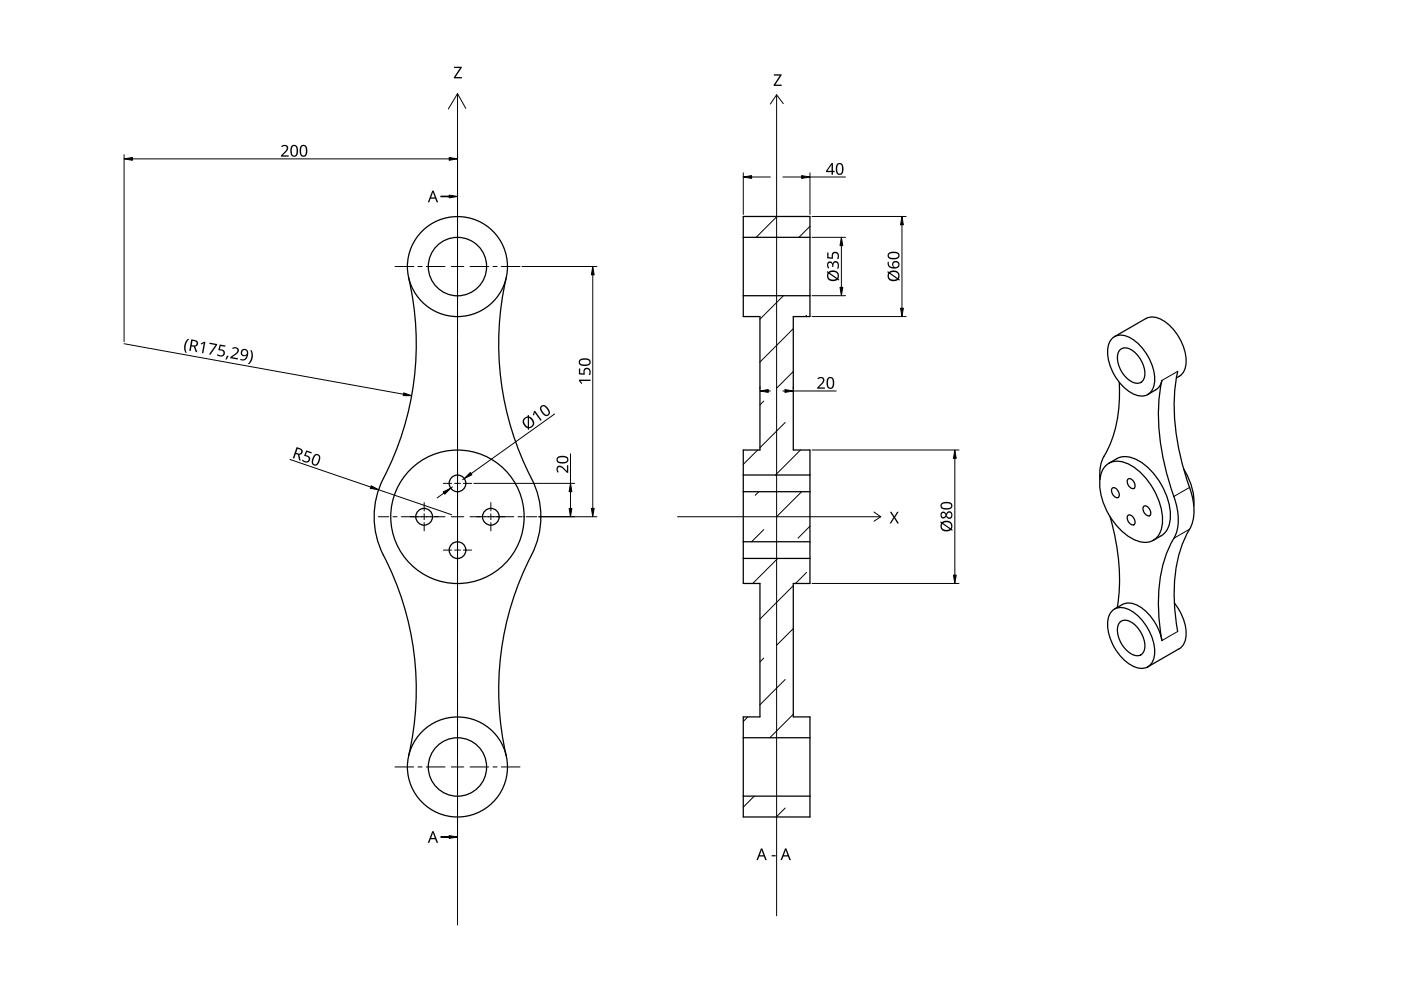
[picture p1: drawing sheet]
<svg xmlns="http://www.w3.org/2000/svg" width="420mm" height="297mm" viewBox="0 0 420 297" stroke-linecap="round" stroke-linejoin="round" font-family="sans-serif">
<g fill="none" stroke="#000" stroke-width=".38">
<path d="M222.9 64.9h20v30h-5v40h5v40h-5v40h5v30h-20v-30h5v-40h-5v-40h5v-40h-5zM222.9 71.1h20M122.6 83.3a87.8 87.8 0 0 1-8.3 61.6 25.8 25.8 0 0 0 1.8 23.8 87.2 87.2 0 0 1 6.5 57.8M151.8 83.3a88.4 88.4 0 0 0 8.3 61.6 25.5 25.5 0 0 1-1.9 23.8 87.8 87.8 0 0 0-6.4 57.8M222.9 88.6h20M343.7 95.5a6.1 6.1 0 0 1 6.8 1.8 14.6 14.6 0 0 1 5 12.9 4.1 4.1 0 0 1-1.8 2.6M343.7 95.5l-9.5 5.4M333.6 101.4a5.1 5.1 0 0 1 6.5 .6 15.5 15.5 0 0 1 6.1 12.7 4 4 0 0 1-6.1 3.5 14.7 14.7 0 0 1-7.7-14.7l.7-1.5zM335.7 114.6a39.4 39.4 0 0 1-5.2 23.4l-.7 3 .1 2.7M335.8 104.9a3.1 3.1 0 0 1 4.5 .7 7.9 7.9 0 0 1 2.7 8.1 2.55 2.55 0 0 1-4.1 .4 8.2 8.2 0 0 1-3.4-8.7zM344.2 118.2a7.3 7.3 0 0 0 3.6-2.5l.6-1.7a65 65 0 0 0 3.6 34.8 15.4 15.4 0 0 1-1.3 15.2 48 48 0 0 0-2.3 28 15.4 15.4 0 0 0-7.7-10.8 4.7 4.7 0 0 0-4.2 0l-2.3 1.4M353.2 111.3a64.9 64.9 0 0 0 3.5 34.8 15.3 15.3 0 0 1-1.3 15.1 47.9 47.9 0 0 0-2.2 28.1"/>
<path d="M353.7 112.8l-.9 .5M331.8 139.4a6.5 6.5 0 0 1 8 .4 21 21 0 0 1 8.8 16.7 5.5 5.5 0 0 1-5.6 6.1 15.4 15.4 0 0 1-10.5-8.4 15.4 15.4 0 0 1-1.9-13.2zM332.6 138.8a7.3 7.3 0 0 1 9.5-.3 20.3 20.3 0 0 1 8.8 17.8 6.8 6.8 0 0 1-5 5.6M222.9 147.4h20M222.9 142.4h20M332.9 154.8a61.9 61.9 0 0 1 2.2 27.3M333.7 146.2a1.93 1.93 0 0 1 1.6 2.9 1.93 1.93 0 0 1-1.6-2.9zM338.4 154.4a1.93 1.93 0 0 1 1.7 2.9 1.93 1.93 0 0 1-1.7-2.9zM338.4 143.5a1.91 1.91 0 0 1 1.7 2.9 1.93 1.93 0 0 1-1.7-2.9zM342.9 151.9a1.16 1.16 0 0 1 1.9 .7l.2 .5a.94 .94 0 0 1-.2 1.5 .94 .94 0 0 1-1.4-.6l-.5-.9zM355 140.5l.1 .2a19 19 0 0 1 2.9 11M222.9 167.4h20"/>
<path d="M222.9 162.4h20M333.6 183a5.1 5.1 0 0 1 6.5 .6 15.5 15.5 0 0 1 6.1 12.7 4 4 0 0 1-6.1 3.5 14.7 14.7 0 0 1-7.7-14.6l.7-1.6zM335.8 186.6a2.81 2.81 0 0 1 3.8 .1 8.7 8.7 0 0 1 3.6 8 2.52 2.52 0 0 1-4.3 1.1 8.2 8.2 0 0 1-3.4-8.7zM352.2 180.7a14.6 14.6 0 0 1 3.3 11.1 4.2 4.2 0 0 1-1.8 2.7M353.7 194.4l-9.5 5.5M242.9 238.6h-20M242.9 221.1h-20"/>
<circle cx="137.2" cy="79.9" r="8.7"/>
<circle cx="137.2" cy="79.9" r="15"/>
<circle cx="127.2" cy="154.9" r="2.51"/>
<circle cx="137.2" cy="154.9" r="20"/>
<circle cx="137.2" cy="144.9" r="2.5"/>
<circle cx="147.2" cy="154.9" r="2.5"/>
<circle cx="137.2" cy="164.9" r="2.5"/>
<circle cx="137.2" cy="229.9" r="8.7"/>
<circle cx="137.2" cy="229.9" r="15"/>
</g>
<path d="M353.2 111.3l-4.7 2.7M356.8 158.6l-4.7 2.7M356.8 146.1l-4.7 2.7M353.2 189.3l-4.7 2.7" fill="none" stroke="#000" stroke-width=".3"/>
<g fill="none" stroke="#000" stroke-width=".3">
<path d="M233 64.9l-6.2 6.2M242.9 67.8l-3.3 3.3M234.9 88.6l-7 7.1M237.9 98.5l-10 10M241.9 94.5l-.4 .4M237.9 111.4l-5 5M227.2 134.9l-4.3 4.3M229.1 120.2l-1.2 1.2M235.5 126.6l-7.6 7.6M240.1 134.9l-7.5 7.5M227.6 147.4l-1.1 1.1M229.1 158.7l-3.7 3.7"/>
<path d="M240.4 147.4l-7.5 7.5M242.9 157.7l-3.6 3.6M233.2 167.4l-7.5 7.5M237.9 175.6l-10 10M241.9 171.6l-3.3 3.3M229.1 197.3l-1.2 1.1M237.9 188.4l-5 5M224.3 214.9l-1.4 1.3M235.5 203.7l-7.6 7.5M237.9 214.1l-7 7M226.2 238.6l-3.3 3.3M235.5 242.2l-2.7 2.7"/>
</g>
<g fill="none" stroke="#000" stroke-width=".3">
<path d="M124.1 79.9h-5.6M126.6 79.9h-1.3M133.5 79.9h-5.7M135.3 79.9h3.8M137.2 61.1v5.7M137.2 68v1.3M137.2 70.5v5.6M137.2 78v3.8M141 79.9h5.6M147.8 79.9h1.3M150.3 79.9h5.7M137.2 83.6v5.7"/>
<path d="M137.2 90.5v1.3M137.2 93v5.6M137.2 131.1v3.2M137.2 135.5v1.3M137.2 138v13.1M116.6 154.9h-3.1M119.1 154.9h-1.3M127.2 156.6v2.5M127.2 150.6v2.5M127.2 154v1.8M133 144.9h2.5M133.5 154.9h-13.2"/>
<path d="M135.3 154.9h3.8M137.2 153v3.8M137.2 158.6v13.2M138.1 144.9h-1.8M141 154.9h13.1M141.5 144.9h-2.5M147.2 156.6v2.5M147.2 150.6v2.5M147.2 154v1.8M155.3 154.9h1.3M157.8 154.9h3.2M133 164.9h2.5"/>
<path d="M136.3 164.9h1.8M137.2 173v1.3M137.2 175.5v3.1M139 164.9h2.5M137.2 211.1v5.7M137.2 218v1.3M118.5 229.9h5.6M125.3 229.9h1.3M127.8 229.9h5.7M137.2 220.5v5.6M137.2 228v3.8M137.2 233.6v5.7"/>
<path d="M139.1 229.9h-3.8M146.6 229.9h-5.6M149.1 229.9h-1.3M156 229.9h-5.7M137.2 240.5v1.3M137.2 243v5.6"/>
</g>
<g fill="none" stroke="#000" stroke-width=".3">
<path d="M37.2 46.4v56M39.7 47.6h95M137.2 46.4v14.1M222.9 51.8v12.5M231 53.1h-5.6M240.4 53.1h-5.6M242.9 51.8v12.5M242.9 53.1h10.7M156.6 79.9h22.4M243.5 64.9h28.2M252.3 73.6v12.5M253.6 71.1h-10.1"/>
<path d="M270.5 67.4v25M177.8 82.4v70M243.5 94.9h28.2M243.5 88.6h10.1M37.2 103l83.8 15.2M227.9 115.9v.7M230.4 117.2h.6M234.8 117.2h.6M237.9 117.2h12.9M237.9 115.9v.7M87 137.7l24.2 8.3M166.3 124.1l-25 17.9"/>
<path d="M171.1 136v8.9M243.5 134.9h44.1M286.4 137.4v35M113.6 146.8l21.8 7.5M133.1 147.8l-2 1.4M135.7 146l-.5 .3M139.2 143.4l-.5 .4M161.6 154.9h17.4M171.1 147.4v5M172.3 144.9h-30.2M287.6 174.9h-44.1"/>
</g>
<g fill="#000" stroke="#000" stroke-width=".3">
<path d="M37.2 47.6l2.5-.4v.8zM134.7 47.2l2.5 .4-2.5 .4zM222.9 53.1l2.5-.5v.9zM240.4 52.6l2.5 .5-2.5 .4zM252.3 71.1l.4 2.5h-.8zM270.5 64.9l.4 2.5h-.8zM177.8 79.9l.4 2.5h-.8zM251.9 86.1h.8l-.4 2.5zM270.1 92.4h.8l-.4 2.5zM121.1 117.8l2.4 .8h-2.6zM227.9 117.2l2.5-.4v.8zM235.4 116.8l2.5 .4-2.5 .4z"/>
<path d="M286.4 134.9l.4 2.5h-.9zM111.3 145.6l2.3 1.2-2.5-.4zM132.9 147.5l2.3-1.2-1.8 1.8zM139.2 143.4l1.8-1.8 .5 .7zM171.1 144.9l.4 2.5h-.8zM170.7 152.4h.8l-.4 2.5zM177.4 152.4h.8l-.4 2.5zM285.9 172.4h.9l-.4 2.5z"/>
</g>
<g fill="#000">
<path d="M136.2 20h2.3v.3l-1.9 2.8h1.9v.4h-2.4v-.3l1.8-2.8h-1.7zM232.1 22.3h2.3v.3l-1.8 2.8h1.8v.4h-2.4v-.4l1.9-2.7h-1.8zM84.3 43.8a1.21 1.21 0 0 1 2 0 1.21 1.21 0 0 1-.6 1.8l-.9 1h1.8v.4h-2.3v-.4l1.2-1.3a.83 .83 0 0 0 .4-1.3 .83 .83 0 0 0-1.4 .1zM248.3 78.6l.4-.2h.5l.5 .7a.98 .98 0 0 1 1.3-.9 .98 .98 0 0 1 .6 1.4l-.2 .9h-.4l.2-.4a.81 .81 0 0 0 0-1.1 .81 .81 0 0 0-1-.2l-.3 1.2h-.3a.76 .76 0 0 0-.1-.9 .76 .76 0 0 0-1-.1l-.1 .6 .3 .7-.3 .2a1.65 1.65 0 0 1-.1-1.9zM248.1 75.7h.4v1.4l1 .1-.1-.6a1.13 1.13 0 0 1 1.4-1.1 1.13 1.13 0 0 1 .8 1.5l-.2 .7h-.4l.1-.2a.89 .89 0 0 0 .1-1.3 .89 .89 0 0 0-1.2-.1l-.3 1.5-1.6-.2zM56.2 101.7l.6-.1a3.6 3.6 0 0 0-.8 4.2l-.4-.1a3.5 3.5 0 0 1 .6-4zM60.2 103l1-.6 .4 .1-.6 3.4-.4-.1 .5-3-.7 .5zM62.9 102.7l2.3 .4-2.1 3.2-.4-.1 1.9-2.8-1.8-.3zM65.9 103.3l1.7 .3v.3l-1.4-.2-.3 1a1.19 1.19 0 0 1 1.5 1.4 1.19 1.19 0 0 1-2 .6l-.3-.2 .1-.4 .1 .1a.89 .89 0 0 0 1.2 .3 .89 .89 0 0 0 .4-1.2l-1.4-.5zM68.1 106.6l.4 .1-.6 1.1-.3-.1zM69.6 104.3a1.21 1.21 0 0 1 1.9 .3 1.21 1.21 0 0 1-.8 1.7l-1.1 .8 1.8 .3-.1 .4-2.3-.4 .1-.4 1.5-1a.83 .83 0 0 0 .6-1.2 .83 .83 0 0 0-1.4-.2zM75.1 104.9l.4 .1 .2 .5 .1 1.7-.7 1.6-.4 .4-.4-.1a3.6 3.6 0 0 0 .8-4.2z"/>
<path d="M173.6 110.5h.4v1.3l1 .1a1.17 1.17 0 0 1 1-1.7 1.17 1.17 0 0 1 1.1 1.6l-.1 .6h-.4v-.2a.89 .89 0 0 0 .1-1.2 .89 .89 0 0 0-1.2-.1l-.2 1.4-1.7-.1zM173.6 113.8h3.5v.4h-3l.5 .7-.3 .2-.7-1zM245.1 113.4a1.21 1.21 0 0 1 2-.1 1.21 1.21 0 0 1-.6 1.9l-.9 .9h1.8v.4h-2.3v-.3l1.2-1.3a.83 .83 0 0 0 .4-1.3 .83 .83 0 0 0-1.4 .1zM91.9 135l1.6 .6-.1 .3-1.3-.4-.4 .9a1.19 1.19 0 0 1 1.2 1.6 1.19 1.19 0 0 1-2 .4l-.3-.3 .1-.4 .2 .2a.89 .89 0 0 0 1.1 .4 .89 .89 0 0 0 .5-1.1l-1.3-.7zM160.1 123.3l.3-.2 2.1 2.8-.4 .2-1.7-2.4-.3 .8-.3-.1zM167.1 139.9a1.5 1.5 0 0 1 2.2 .6l.7 .7v-1.8h.4v2.3h-.3l-1.3-1.2a.83 .83 0 0 0-1.3-.4 .83 .83 0 0 0 .1 1.4l-.3 .2a1.47 1.47 0 0 1-.2-1.8zM266.9 153.4h.4l.9 1.4 .9-1.4h.4l-1.1 1.7 1.2 1.8h-.5l-.9-1.5-1 1.5h-.4l1.1-1.8zM231.4 256.3h1.2v.4h-1.2z"/>
<path d="M87.5 43.7a1.26 1.26 0 0 1 1.5 0 1.26 1.26 0 0 1 .4 1.5 1.27 1.27 0 0 1-.3 1.4 1.27 1.27 0 0 1-1.5 .2 2.74 2.74 0 0 1-.1-3.1zM87.8 44a2.16 2.16 0 0 0 .2 2.6 .95 .95 0 0 0 .9-1.4 1 1 0 0 0-.9-1.4z"/>
<path d="M90.3 43.7a1.26 1.26 0 0 1 1.5 0 1.26 1.26 0 0 1 .4 1.5 1.27 1.27 0 0 1-.3 1.4 1.27 1.27 0 0 1-1.5 .2 2.74 2.74 0 0 1-.1-3.1zM90.6 44a2.16 2.16 0 0 0 .2 2.6 .95 .95 0 0 0 .9-1.4 1 1 0 0 0-.9-1.4z"/>
<path d="M249.4 48.9h.4v2.3h.5v.4h-.5v.8h-.4v-.8h-1.7v-.4zM249.4 49.3l-1.3 1.9h1.3z"/>
<path d="M251.1 49.1a1.26 1.26 0 0 1 1.5 .1 1.26 1.26 0 0 1 .4 1.4 1.27 1.27 0 0 1-.3 1.5 1.27 1.27 0 0 1-1.5 .2 2.74 2.74 0 0 1-.1-3.2zM251.3 49.4a2.26 2.26 0 0 0 .3 2.6 .95 .95 0 0 0 .9-1.4 1 1 0 0 0-.9-1.4z"/>
<path d="M266.4 75.9a2.49 2.49 0 0 1 3.3 .3 1.3 1.3 0 0 1-.4 1.3 1.3 1.3 0 0 1-1.3 .2 1.26 1.26 0 0 1-1.5-.3 1.26 1.26 0 0 1-.1-1.4zM266.7 76.1a.75 .75 0 0 0 0 1 .75 .75 0 0 0 .9 .2h.4a.85 .85 0 0 0 1.1-.2 .85 .85 0 0 0 0-1.1l-1.5-.1z"/>
<path d="M248.1 81.3l.4 .2 1.3-.4a1.63 1.63 0 0 1 1.6 .7 1.63 1.63 0 0 1 0 1.8l.3 .2-.2 .3-.3-.3a1.8 1.8 0 0 1-2.4 .3 1.8 1.8 0 0 1-.6-2.3l-.3-.2zM248.8 81.8l2.2 1.5a1.34 1.34 0 0 0-.3-1.6 1.34 1.34 0 0 0-1.7 0zM248.6 82a1.28 1.28 0 0 0 .2 1.6 1.28 1.28 0 0 0 1.6 .2l.4-.2z"/>
<path d="M266.3 81.3l.3 .2a1.8 1.8 0 0 1 2.4-.2 1.8 1.8 0 0 1 .5 2.3l.4 .2-.2 .3-.4-.2a1.8 1.8 0 0 1-2.3 .2 1.8 1.8 0 0 1-.6-2.3l-.3-.2zM267 81.8l2.2 1.5a1.18 1.18 0 0 0 0-1.3 1.18 1.18 0 0 0-1.2-.5zM266.7 82a1.28 1.28 0 0 0 .3 1.6 1.28 1.28 0 0 0 1.5 .2l.4-.2z"/>
<path d="M266.2 78.5h.4a1.18 1.18 0 0 0 1.3 1.5 1.11 1.11 0 0 1 .2-1.6 1.11 1.11 0 0 1 1.6 .3 1.11 1.11 0 0 1-.5 1.6l-1 .2a1.63 1.63 0 0 1-2-2zM267.9 79.3a.76 .76 0 0 0 1.5 0 .76 .76 0 0 0-1.5 0z"/>
<path d="M57.4 101.7l.9 .2a1 1 0 0 1 1.1 .9 1 1 0 0 1-.9 1.1l.7 1.7-.5-.1-.6-1.6-.7-.1-.2 1.4-.5-.1zM57.7 102.2l-.2 1.2 .5 .1a.67 .67 0 0 0 .9-.5 .67 .67 0 0 0-.7-.7z"/>
<path d="M72.5 104.9a1.21 1.21 0 0 1 1.5-.1 1.21 1.21 0 0 1 .4 1.5 1.64 1.64 0 0 1-2.4 1.6l.1-.4 .8 .2 .5-.2 .5-1a1.08 1.08 0 0 1-1.5-.1 1.08 1.08 0 0 1 .1-1.5zM72.6 105.7a.76 .76 0 0 0 1.5 0 .76 .76 0 0 0-1.5 0z"/>
<path d="M173.8 107.8l.6-.3 .9-.1a1.27 1.27 0 0 1 1.5 .3 1.27 1.27 0 0 1 .2 1.5 2.46 2.46 0 0 1-3.4-.3v-.6zM174.1 108.1a.75 .75 0 0 0 0 .9 .75 .75 0 0 0 .9 .3h.3a.85 .85 0 0 0 1.1-.2 .85 .85 0 0 0 0-1.1l-1.4-.2z"/>
<path d="M248.3 113.2a1.26 1.26 0 0 1 1.5 .1 1.26 1.26 0 0 1 .4 1.5 1.27 1.27 0 0 1-.3 1.4 1.27 1.27 0 0 1-1.5 .2 2.75 2.75 0 0 1-.1-3.2zM248.6 113.5a2.16 2.16 0 0 0 .3 2.7 .95 .95 0 0 0 .9-1.4 1 1 0 0 0-1-1.4z"/>
<path d="M88.9 134l1 .3a1 1 0 0 1 .9 1.1 1 1 0 0 1-1 .9l.4 1.8-.5-.2-.3-1.6-.7-.2-.5 1.3-.4-.1zM89.2 134.5l-.4 1.2 .5 .2a.67 .67 0 0 0 1-.4 .67 .67 0 0 0-.6-.8z"/>
<path d="M94.3 136.4a1.17 1.17 0 0 1 1.5 0 1.17 1.17 0 0 1 .1 1.6 1.39 1.39 0 0 1-2.1 1.3 2.44 2.44 0 0 1 .5-2.9zM94.6 136.6l-.5 1a.85 .85 0 0 0-.2 1.1 .85 .85 0 0 0 1 .3l.3-.3a1.49 1.49 0 0 0 0-2.2z"/>
<path d="M157.2 125.4l1.1-.6v-.4h.3v.4a1.8 1.8 0 0 1 1.6 1.8 1.8 1.8 0 0 1-1.5 1.8v.4h-.4v-.4a1.93 1.93 0 0 1-1.1-3zM158.6 125.3v2.7a1.18 1.18 0 0 0 1.1-.8 1.18 1.18 0 0 0-.3-1.3zM157.5 125.6l-.2 .2a1.64 1.64 0 0 0 1 2.1v-2.7z"/>
<path d="M162.2 121.8a1.43 1.43 0 0 1 2.3 .8 1.21 1.21 0 0 1 0 1.9 1.21 1.21 0 0 1-1.9-.6l-.7-1.3zM162.5 122l-.2 .5 .5 1a.91 .91 0 0 0 .8 .7 .91 .91 0 0 0 .9-.4l-.1-.6a1.48 1.48 0 0 0-1.8-1.3z"/>
<path d="M167.1 137.1l.6-.4 1-.1a1.27 1.27 0 0 1 1.4 .3 1.27 1.27 0 0 1 .2 1.5 2.46 2.46 0 0 1-3.4-.2v-.7zM167.4 137.3a.75 .75 0 0 0 0 1 .75 .75 0 0 0 .9 .2h.4a.85 .85 0 0 0 1.1-.2 .85 .85 0 0 0 0-1.1l-1.5-.1z"/>
<path d="M282.4 153.5l.7-.1 .6 .6a1.03 1.03 0 0 1 1.5-.7 1.03 1.03 0 0 1 .4 1.6 .94 .94 0 0 1-1 .6 .94 .94 0 0 1-.8-.7 .97 .97 0 0 1-1.5 .5 .97 .97 0 0 1-.1-1.5zM284 154.4a.7 .7 0 0 0 1.4 0 .7 .7 0 0 0-1.4 0zM282.4 154.4a.58 .58 0 0 0 1.1 0 .58 .58 0 0 0-1.1 0z"/>
<path d="M282.1 156.3l.4 .2a1.8 1.8 0 0 1 2.3-.2 1.8 1.8 0 0 1 .6 2.3l.3 .2-.2 .3-.3-.2a1.8 1.8 0 0 1-2.4 .2 1.8 1.8 0 0 1-.5-2.3l-.4-.2zM282.8 156.8l2.3 1.5a1.18 1.18 0 0 0 0-1.3 1.18 1.18 0 0 0-1.3-.5zM282.6 157a1.28 1.28 0 0 0 .2 1.6 1.28 1.28 0 0 0 1.6 .2l.4-.2z"/>
<path d="M282.3 150.9a2.49 2.49 0 0 1 3.3 .3 1.3 1.3 0 0 1-.4 1.3 1.3 1.3 0 0 1-1.4 .2 1.26 1.26 0 0 1-1.4-.3 1.26 1.26 0 0 1-.2-1.4zM282.6 151.1a.75 .75 0 0 0 0 1 .75 .75 0 0 0 .9 .2h.3a.91 .91 0 0 0 1.1-.1 .91 .91 0 0 0 .2-1.1l-1.3-.2z"/>
<path d="M228.2 254.3h.4l1.4 3.5h-.5l-.4-1.1h-1.4l-.4 1.1h-.5zM228.4 254.8l-.5 1.5h1.1z"/>
<path d="M235.4 254.3h.4l1.4 3.5h-.5l-.4-1.1h-1.4l-.4 1.1h-.4zM235.6 254.8l-.5 1.5h1.1z"/>
</g>
<g fill="none" stroke="#000" stroke-width=".3">
<path d="M137.2 58.9v4.5M137.2 66v6.4M137.2 75.1v6.3M137.2 64.7v.1M137.2 73.7v.1M137.2 84.1v6.3M137.2 93.1v6.3M137.2 82.7v.1M137.2 91.7v.1M137.2 102.1v6.4M137.2 111.1v6.4M137.2 100.7v.1"/>
<path d="M137.2 109.7v.2M137.2 118.8v.1M137.2 120.1v6.4M137.2 129.2v6.3M137.2 138.2v6.3M137.2 127.8v.1M137.2 136.8v.1M137.2 147.2v6.3M137.2 156.2v6.4M137.2 145.8v.1M137.2 154.8v.1M137.2 165.2v6.4"/>
<path d="M137.2 174.3v6.3M137.2 163.8v.2M137.2 172.9v.1M137.2 183.3v6.3M137.2 192.3v6.3M137.2 181.9v.1M137.2 190.9v.1M137.2 199.9v.1M137.2 201.3v6.4M137.2 210.3v6.4M137.2 219.3v6.4M137.2 208.9v.1"/>
<path d="M137.2 217.9v.2M137.2 228.4v6.3M137.2 237.4v6.3M137.2 227v.1M137.2 236v.1M137.2 246.4v4.5M137.2 245v.1"/>
</g>
<path d="M134.7 58.5l2.5 .4-2.5 .4zM132.2 58.8h2.5v.2h-2.5zM134.7 250.5l2.5 .4-2.5 .4zM132.2 250.8h2.5v.2h-2.5z" fill="#000" stroke="#000" stroke-width=".3"/>
<g fill="#000">
<path d="M129.6 57.1h.4l1.4 3.5h-.5l-.4-1h-1.4l-.4 1h-.4zM129.8 57.6l-.5 1.6h1.1z"/>
<path d="M129.6 249.1h.4l1.4 3.5h-.5l-.4-1h-1.4l-.4 1h-.4zM129.8 249.6l-.5 1.6h1.1z"/>
</g>
<path d="M137.2 28.1v249.2M137.2 28.1l-2.8 4.6M137.2 28.1l2.5 4.4M232.9 28.4l-1.9 2.8M232.9 28.4l2 2.7M232.9 28.4v246.1M262.1 153.5l2 1.4M264.1 154.9h-60.9M264.1 154.9l-2 1.3" fill="none" stroke="#000" stroke-width=".3"/>
</svg>
